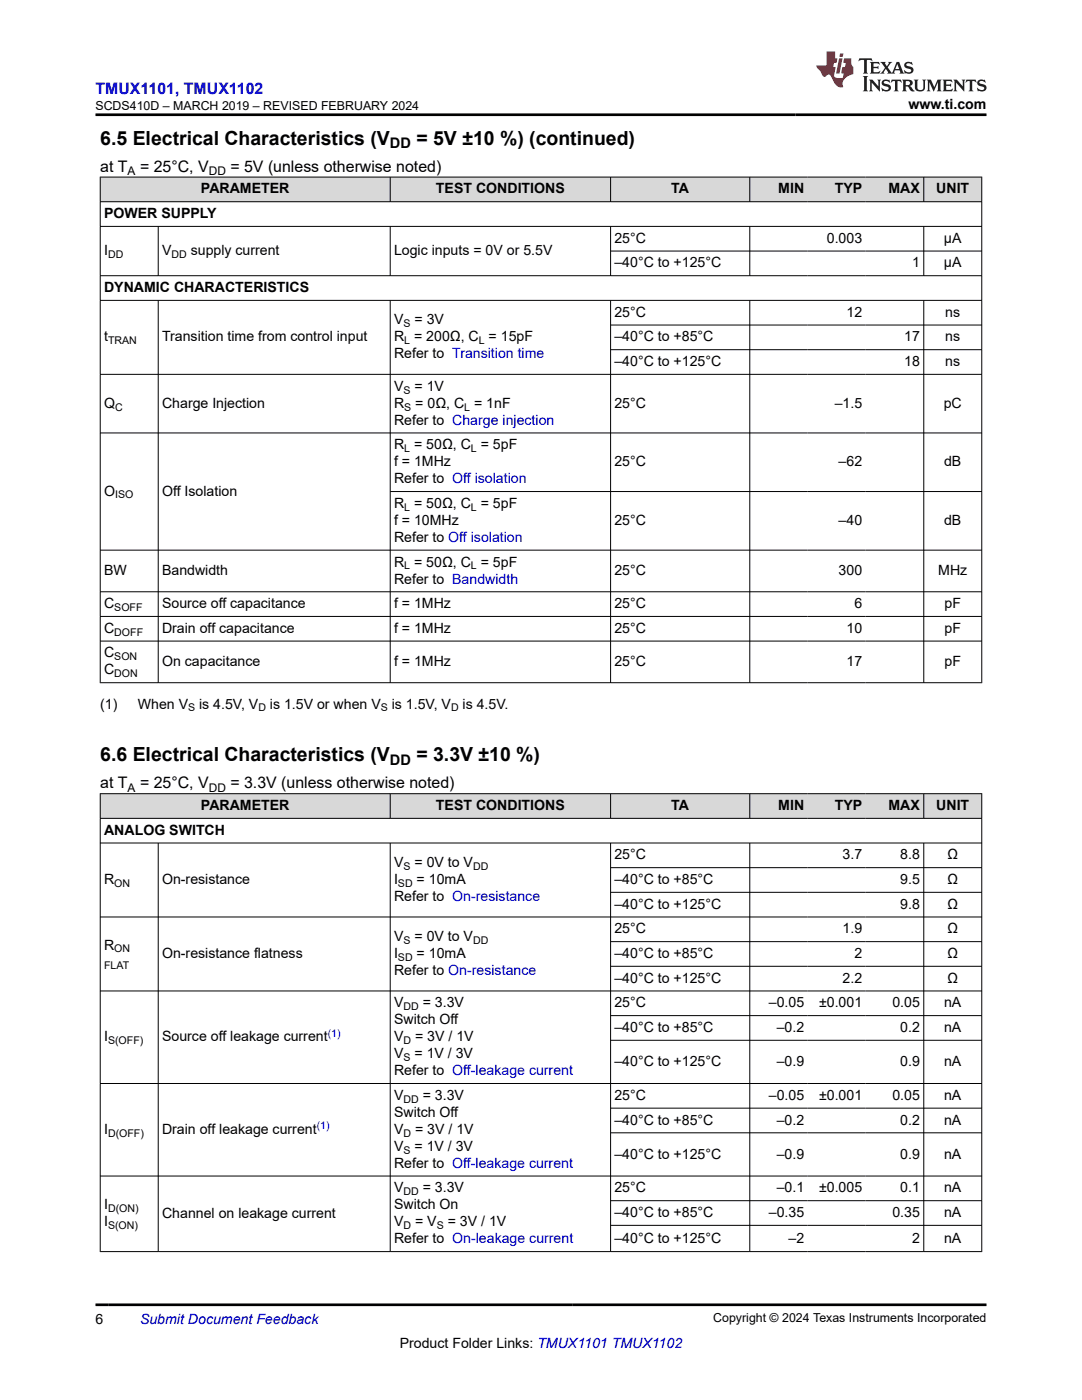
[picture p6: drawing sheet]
<svg xmlns="http://www.w3.org/2000/svg" width="216mm" height="279mm" viewBox="0 0 216 279" stroke-linecap="round" stroke-linejoin="round" font-family="sans-serif">
<defs><g id="words">
<g font-size="3.9">
<text x="20" y="28.8">6.5 Electrical Characteristics (V</text>
<text x="83.1" y="28.8">= 5V ±10 %) (continued)</text>
<text x="20" y="151.9">6.6 Electrical Characteristics (V</text>
<text x="83.1" y="151.9">= 3.3V ±10 %)</text>
</g>
<text font-size="3.2" fill="#00f" x="19" y="18.7">TMUX1101, TMUX1102</text>
<g font-size="3.2">
<text x="20" y="34.3">at T</text>
<text x="27.9" y="34.3">= 25°C, V</text>
<text x="46" y="34.3">= 5V (unless otherwise noted)</text>
<text x="20" y="157.3">at T</text>
<text x="27.9" y="157.3">= 25°C, V</text>
<text x="46" y="157.3">= 3.3V (unless otherwise noted)</text>
</g>
<g font-size="2.9">
<text x="77.8" y="29.6">DD</text>
<text x="77.8" y="152.7">DD</text>
</g>
<g font-size="2.8">
<text x="181.3" y="21.8">www.ti.com</text>
<text x="40.1" y="38.6">PARAMETER</text>
<text x="87" y="38.6">TEST CONDITIONS</text>
<text x="133.9" y="38.6">TA</text>
<text x="155.3" y="38.6">MIN</text>
<text x="166.6" y="38.6">TYP</text>
<text x="177.3" y="38.6">MAX</text>
<text x="186.8" y="38.6">UNIT</text>
<text x="20.8" y="43.5">POWER SUPPLY</text>
<text x="20.8" y="50.9">I</text>
<text x="32.3" y="50.9">V</text>
<text x="38.1" y="50.9">supply current</text>
<text x="78.6" y="50.9">Logic inputs = 0V or 5.5V</text>
<text x="122.6" y="48.5">25°C</text>
<text x="122.6" y="53.4">–40°C to +125°C</text>
<text x="165" y="48.5">0.003</text>
<text x="182" y="53.4">1</text>
<text x="188.4" y="48.5">µA</text>
<text x="188.4" y="53.4">µA</text>
<text x="20.8" y="58.3">DYNAMIC CHARACTERISTICS</text>
<text x="78.6" y="64.8">V</text>
<text x="82.7" y="64.8">= 3V</text>
<text x="122.6" y="63.2">25°C</text>
<text x="168.9" y="63.2">12</text>
<text x="188.6" y="63.2">ns</text>
<text x="20.8" y="68.1">t</text>
<text x="32.3" y="68.1">Transition time from control input</text>
<text x="78.6" y="68.1">R = 200Ω, C = 15pF</text>
<text x="78.6" y="71.5">Refer to Transition time</text>
<text x="122.6" y="68.1">–40°C to +85°C</text>
<text x="180.4" y="68.1">17</text>
<text x="188.6" y="68.1">ns</text>
<text x="78.6" y="78">V</text>
<text x="82.7" y="78">= 1V</text>
<text x="122.6" y="73.1">–40°C to +125°C</text>
<text x="180.4" y="73.1">18</text>
<text x="188.6" y="73.1">ns</text>
<text x="20.8" y="81.4">Q</text>
<text x="32.3" y="81.4">Charge Injection</text>
<text x="78.6" y="81.4">R</text>
<text x="82.9" y="81.4">= 0Ω, C = 1nF</text>
<text x="122.6" y="81.4">25°C</text>
<text x="166.6" y="81.4">–1.5</text>
<text x="188.3" y="81.4">pC</text>
<text x="78.6" y="84.8">Refer to Charge injection</text>
<text x="78.6" y="89.7">R = 50Ω, C = 5pF</text>
<text x="78.6" y="93.1">f = 1MHz</text>
<text x="122.6" y="93.1">25°C</text>
<text x="167.3" y="93.1">–62</text>
<text x="188.4" y="93.1">dB</text>
<text x="20.8" y="98.9">O</text>
<text x="32.3" y="98.9">Off Isolation</text>
<text x="78.6" y="96.5">Refer to Off isolation</text>
<text x="78.6" y="101.4">R = 50Ω, C = 5pF</text>
<text x="78.6" y="104.8">f = 10MHz</text>
<text x="122.6" y="104.8">25°C</text>
<text x="167.3" y="104.8">–40</text>
<text x="188.4" y="104.8">dB</text>
<text x="78.6" y="108.1">Refer to Off isolation</text>
<text x="78.6" y="113.1">R = 50Ω, C = 5pF</text>
<text x="20.8" y="114.8">BW</text>
<text x="32.3" y="114.8">Bandwidth</text>
<text x="78.6" y="116.5">Refer to Bandwidth</text>
<text x="122.6" y="114.8">25°C</text>
<text x="167.3" y="114.8">300</text>
<text x="187.2" y="114.8">MHz</text>
<text x="20.8" y="121.4">C</text>
<text x="32.3" y="121.4">Source off capacitance</text>
<text x="78.6" y="121.4">f = 1MHz</text>
<text x="122.6" y="121.4">25°C</text>
<text x="170.5" y="121.4">6</text>
<text x="188.5" y="121.4">pF</text>
<text x="20.8" y="126.3">C</text>
<text x="20.8" y="131.2">C</text>
<text x="32.3" y="126.3">Drain off capacitance</text>
<text x="78.6" y="126.3">f = 1MHz</text>
<text x="122.6" y="126.3">25°C</text>
<text x="168.9" y="126.3">10</text>
<text x="188.5" y="126.3">pF</text>
<text x="20.8" y="134.6">C</text>
<text x="32.3" y="132.9">On capacitance</text>
<text x="78.6" y="132.9">f = 1MHz</text>
<text x="122.6" y="132.9">25°C</text>
<text x="168.9" y="132.9">17</text>
<text x="188.5" y="132.9">pF</text>
<text x="20" y="141.4">(1)</text>
<text x="27.5" y="141.4">When V</text>
<text x="39.7" y="141.4">is 4.5V, V</text>
<text x="53.9" y="141.4">is 1.5V or when V</text>
<text x="78.2" y="141.4">is 1.5V, V</text>
<text x="92.3" y="141.4">is 4.5V.</text>
<text x="40.1" y="161.7">PARAMETER</text>
<text x="87" y="161.7">TEST CONDITIONS</text>
<text x="133.9" y="161.7">TA</text>
<text x="155.3" y="161.7">MIN</text>
<text x="166.6" y="161.7">TYP</text>
<text x="177.3" y="161.7">MAX</text>
<text x="186.8" y="161.7">UNIT</text>
<text x="20.8" y="166.6">ANALOG SWITCH</text>
<text x="78.6" y="173">V</text>
<text x="82.7" y="173">= 0V to V</text>
<text x="122.6" y="171.5">25°C</text>
<text x="168.1" y="171.5">3.7</text>
<text x="179.6" y="171.5">8.8</text>
<text x="189.1" y="171.5">Ω</text>
<text x="20.8" y="176.4">R</text>
<text x="32.3" y="176.4">On-resistance</text>
<text x="78.6" y="176.4">I</text>
<text x="78.6" y="179.8">Refer to On-resistance</text>
<text x="83.1" y="176.4">= 10mA</text>
<text x="122.6" y="176.4">–40°C to +85°C</text>
<text x="179.6" y="176.4">9.5</text>
<text x="189.1" y="176.4">Ω</text>
<text x="122.6" y="181.4">–40°C to +125°C</text>
<text x="179.6" y="181.4">9.8</text>
<text x="189.1" y="181.4">Ω</text>
<text x="20.8" y="189.5">R</text>
<text x="32.3" y="191.2">On-resistance flatness</text>
<text x="78.6" y="191.2">I</text>
<text x="78.6" y="187.8">V</text>
<text x="82.7" y="187.8">= 0V to V</text>
<text x="83.1" y="191.2">= 10mA</text>
<text x="122.6" y="186.3">25°C</text>
<text x="122.6" y="191.2">–40°C to +85°C</text>
<text x="168.1" y="186.3">1.9</text>
<text x="170.5" y="191.2">2</text>
<text x="189.1" y="186.3">Ω</text>
<text x="189.1" y="191.2">Ω</text>
<text x="78.6" y="194.6">Refer to On-resistance</text>
<text x="122.6" y="196.1">–40°C to +125°C</text>
<text x="168.1" y="196.1">2.2</text>
<text x="189.1" y="196.1">Ω</text>
<text x="78.6" y="201">V</text>
<text x="84.4" y="201">= 3.3V</text>
<text x="122.6" y="201">25°C</text>
<text x="153.4" y="201">–0.05</text>
<text x="163.4" y="201">±0.001</text>
<text x="178.1" y="201">0.05</text>
<text x="188.4" y="201">nA</text>
<text x="20.8" y="207.8">I</text>
<text x="32.3" y="207.8">Source off leakage current</text>
<text x="78.6" y="204.4">Switch Off</text>
<text x="78.6" y="207.8">V</text>
<text x="82.8" y="207.8">= 3V / 1V</text>
<text x="122.6" y="206">–40°C to +85°C</text>
<text x="155" y="206">–0.2</text>
<text x="179.6" y="206">0.2</text>
<text x="188.4" y="206">nA</text>
<text x="78.6" y="214.6">Refer to Off-leakage current</text>
<text x="78.6" y="211.2">V</text>
<text x="82.7" y="211.2">= 1V / 3V</text>
<text x="122.6" y="212.7">–40°C to +125°C</text>
<text x="155" y="212.7">–0.9</text>
<text x="179.6" y="212.7">0.9</text>
<text x="188.4" y="212.7">nA</text>
<text x="78.6" y="219.5">V</text>
<text x="84.4" y="219.5">= 3.3V</text>
<text x="122.6" y="219.5">25°C</text>
<text x="153.4" y="219.5">–0.05</text>
<text x="163.4" y="219.5">±0.001</text>
<text x="178.1" y="219.5">0.05</text>
<text x="188.4" y="219.5">nA</text>
<text x="20.8" y="226.3">I</text>
<text x="32.3" y="226.3">Drain off leakage current</text>
<text x="78.6" y="222.9">Switch Off</text>
<text x="78.6" y="226.3">V</text>
<text x="82.8" y="226.3">= 3V / 1V</text>
<text x="122.6" y="224.4">–40°C to +85°C</text>
<text x="155" y="224.4">–0.2</text>
<text x="179.6" y="224.4">0.2</text>
<text x="188.4" y="224.4">nA</text>
<text x="78.6" y="233.1">Refer to Off-leakage current</text>
<text x="78.6" y="229.7">V</text>
<text x="82.7" y="229.7">= 1V / 3V</text>
<text x="122.6" y="231.2">–40°C to +125°C</text>
<text x="155" y="231.2">–0.9</text>
<text x="179.6" y="231.2">0.9</text>
<text x="188.4" y="231.2">nA</text>
<text x="78.6" y="238">V</text>
<text x="84.4" y="238">= 3.3V</text>
<text x="122.6" y="238">25°C</text>
<text x="155" y="238">–0.1</text>
<text x="163.4" y="238">±0.005</text>
<text x="179.6" y="238">0.1</text>
<text x="188.4" y="238">nA</text>
<text x="20.8" y="241.4">I</text>
<text x="20.8" y="244.8">I</text>
<text x="32.3" y="243.1">Channel on leakage current</text>
<text x="78.6" y="241.4">Switch On</text>
<text x="78.6" y="244.8">V</text>
<text x="82.8" y="244.8">= V</text>
<text x="89.3" y="244.8">= 3V / 1V</text>
<text x="122.6" y="242.9">–40°C to +85°C</text>
<text x="153.4" y="242.9">–0.35</text>
<text x="178.1" y="242.9">0.35</text>
<text x="188.4" y="242.9">nA</text>
<text x="78.6" y="248.1">Refer to On-leakage current</text>
<text x="122.6" y="248">–40°C to +125°C</text>
<text x="157.3" y="248">–2</text>
<text x="182" y="248">2</text>
<text x="188.4" y="248">nA</text>
<text x="19" y="264.2">6</text>
<text x="79.8" y="269">Product Folder Links: TMUX1101 TMUX1102</text>
</g>
<text font-size="2.8" fill="#00f" x="27.9" y="264.2">Submit Document Feedback</text>
<g font-size="2.5">
<text x="19.1" y="21.9">SCDS410D – MARCH 2019 – REVISED FEBRUARY 2024</text>
<text x="142.3" y="263.9">Copyright © 2024 Texas Instruments Incorporated</text>
</g>
<g font-size="2.4">
<text x="25.5" y="34.9">A</text>
<text x="41.7" y="34.9">DD</text>
<text x="25.5" y="158">A</text>
<text x="41.7" y="158">DD</text>
</g>
<g font-size="2.1">
<text x="21.6" y="51.5">DD</text>
<text x="34.2" y="51.5">DD</text>
<text x="80.5" y="65.3">S</text>
<text x="21.6" y="68.7">TRAN</text>
<text x="80.7" y="68.7">L</text>
<text x="95.5" y="68.7">L</text>
<text x="23" y="81.9">C</text>
<text x="80.5" y="78.5">S</text>
<text x="80.7" y="81.9">S</text>
<text x="92.6" y="81.9">L</text>
<text x="80.7" y="90.2">L</text>
<text x="94" y="90.2">L</text>
<text x="23" y="99.5">ISO</text>
<text x="80.7" y="101.9">L</text>
<text x="94" y="101.9">L</text>
<text x="80.7" y="113.6">L</text>
<text x="94" y="113.6">L</text>
<text x="22.8" y="121.9">SOFF</text>
<text x="22.8" y="126.9">DOFF</text>
<text x="22.8" y="131.8">SON</text>
<text x="22.8" y="135.2">DON</text>
<text x="37.5" y="142">S</text>
<text x="51.6" y="142">D</text>
<text x="76" y="142">S</text>
<text x="90" y="142">D</text>
<text x="80.5" y="173.6">S</text>
<text x="94.4" y="173.6">DD</text>
<text x="22.8" y="177">ON</text>
<text x="79.4" y="177">SD</text>
<text x="22.8" y="190.1">ON</text>
<text x="79.4" y="191.8">SD</text>
<text x="80.5" y="188.4">S</text>
<text x="94.4" y="188.4">DD</text>
<text x="20.8" y="193.5">FLAT</text>
<text x="80.5" y="201.6">DD</text>
<text x="21.6" y="208.4">S(OFF)</text>
<text x="80.5" y="208.4">D</text>
<text x="80.5" y="211.8">S</text>
<text x="80.5" y="220.1">DD</text>
<text x="21.6" y="226.8">D(OFF)</text>
<text x="80.5" y="226.8">D</text>
<text x="80.5" y="230.2">S</text>
<text x="80.5" y="238.5">DD</text>
<text x="21.6" y="241.9">D(ON)</text>
<text x="21.6" y="245.3">S(ON)</text>
<text x="80.5" y="245.3">D</text>
<text x="87.1" y="245.3">S</text>
</g>
<g font-size="2.1" fill="#00f">
<text x="65.4" y="206.9">(1)</text>
<text x="63.2" y="225.3">(1)</text>
</g>
</g></defs>
<g fill="#d8d8d8">
<path d="M20 35.3h175.9v5h-175.9z" fill-rule="evenodd"/>
<path d="M20.1 35.4h57.7v4.8h-57.7z" fill-rule="evenodd"/>
<path d="M77.9 35.4h43.9v4.8h-43.9z" fill-rule="evenodd"/>
<path d="M121.9 35.4h27.6v4.8h-27.6z" fill-rule="evenodd"/>
<path d="M149.7 35.4h11.5v4.8h-11.5z" fill-rule="evenodd"/>
<path d="M161.2 35.4h11.6v4.8h-11.6z" fill-rule="evenodd"/>
<path d="M172.8 35.4h11.5v4.8h-11.5z" fill-rule="evenodd"/>
<path d="M184.4 35.4h11.4v4.8h-11.4z" fill-rule="evenodd"/>
</g>
<g fill="none" stroke="#000" stroke-width=".2">
<path d="M19.9 35.3h176.1M20 35.3v101M77.9 35.3v5M121.8 35.3v5M149.6 35.3v5M184.3 35.3v5M195.9 35.3v101M19.9 40.3h176.1M19.9 45.2h176.1M19.9 55h176.1M19.9 59.9h176.1M31.6 45.2v9.9"/>
<path d="M31.6 59.9v76.4M77.9 45.2v9.9M77.9 59.9v76.4M121.8 45.2v9.9M121.8 59.9v76.4M121.8 50.1h74.2M149.6 45.2v9.9M149.6 59.9v76.4M184.3 45.2v9.9M184.3 59.9v76.4M19.9 74.7h176.1M121.8 64.9h74.2"/>
<path d="M121.8 69.8h74.2M19.9 86.4h176.1M77.9 98.1h118.1M19.9 109.8h176.1M19.9 118.1h176.1M19.9 123h176.1M19.9 127.9h176.1M19.9 136.3h176.1"/>
</g>
<g fill="#d8d8d8">
<path d="M20 158.4h175.9v4.9h-175.9z" fill-rule="evenodd"/>
<path d="M20.1 158.5h57.7v4.8h-57.7z" fill-rule="evenodd"/>
<path d="M77.9 158.5h43.9v4.8h-43.9z" fill-rule="evenodd"/>
<path d="M121.9 158.5h27.6v4.8h-27.6z" fill-rule="evenodd"/>
<path d="M149.7 158.5h11.5v4.8h-11.5z" fill-rule="evenodd"/>
<path d="M161.2 158.5h11.6v4.8h-11.6z" fill-rule="evenodd"/>
<path d="M172.8 158.5h11.5v4.8h-11.5z" fill-rule="evenodd"/>
<path d="M184.4 158.5h11.4v4.8h-11.4z" fill-rule="evenodd"/>
</g>
<g fill="none" stroke="#000" stroke-width=".2">
<path d="M19.9 158.4h176.1M20 158.3v91.5M77.9 158.3v5.1M121.8 158.3v5.1M149.6 158.3v5.1M184.3 158.3v5.1M195.9 158.3v91.5M19.9 163.3h176.1M19.9 168.2h176.1M31.6 168.2v81.6M77.9 168.2v81.6M121.8 168.2v81.6"/>
<path d="M121.8 173.2h74.2M121.8 178.1h74.2M149.6 168.2v81.6M184.3 168.2v81.6M19.9 197.8h176.1M121.8 187.9h74.2M121.8 192.8h74.2M196 183h-176.1M19.9 216.2h176.1M121.8 202.7h74.2M121.8 207.6h74.2M121.8 221.2h74.2"/>
<path d="M121.8 226.1h74.2M121.8 239.6h74.2M196 234.7h-176.1M121.8 244.5h74.2M196 249.8h-176.1"/>
</g>
<path d="M171.5 11.6l-.2 .6 .5-.2h.6v.1v2.2l-.2 .4h1l-.2-.4v-2.2v-.1h.5l.5 .2-.1-.6zM173.6 12.4l.2 .3v1.6l-.2 .4h1.9l.1-.6a1.08 1.08 0 0 1-1.3 .2v-.7h.6l.4 .2v-.7l-.4 .2h-.6v-.5l.2-.2a1 1 0 0 1 1 .3l-.1-.5zM175.7 12.4l.9 1.1-1 1.2h.9l-.2-.2 .5-.8 .4 .8-.2 .2h1.6l-.2-.2 .2-.5h.9l.1 .5-.1 .2h.9l-.2-.4-.8-1.9h-.5l-.9 2.1-.9-1.1 .9-1h-.8l.2 .2-.4 .6-.4-.6 .2-.2zM179 12.8l.4 1h-.7zM180.7 12.5a.65 .65 0 0 0-.2 .7 .65 .65 0 0 0 .6 .5l.6 .1 .1 .3a.79 .79 0 0 1-.7 .4 .79 .79 0 0 1-.7-.5l.1 .7 .2-.1a.93 .93 0 0 0 1.1 0 .93 .93 0 0 0 .4-.9 1.46 1.46 0 0 0-1.2-.6l-.1-.3a1.09 1.09 0 0 1 1.2 .2l-.2-.6-.1 .1-.5-.2zM172.2 15.2l.2 .4v2.2l-.2 .4h1l-.2-.4v-2.2l.2-.4zM173.4 15.9l.2 .4v1.5l-.2 .4h.8l-.3-.4 .1-1.3 1.6 1.8v-2l.2-.4h-.7l.1 .2 .1 1.1-1.2-1.3zM176.2 16a.65 .65 0 0 0-.2 .8 .65 .65 0 0 0 .6 .4l.6 .2 .1 .2a.79 .79 0 0 1-.7 .4 .79 .79 0 0 1-.7-.5l.1 .7 .2-.1a.93 .93 0 0 0 1.1 .1 .93 .93 0 0 0 .4-1 1.46 1.46 0 0 0-1.2-.5l-.1-.4a1.09 1.09 0 0 1 1.2 .2l-.1-.6-.2 .1-.5-.1zM177.9 15.9l-.1 .6a.63 .63 0 0 1 .8-.3v1.6l-.3 .4h1l-.2-.4v-1.6a.66 .66 0 0 1 .8 .3l-.1-.6zM180 15.9l.2 .4v1.5l-.2 .4h1l-.2-.2-.1-.7h.5l.1 .2a.79 .79 0 0 0 1.2 .6l-1-.9a.61 .61 0 0 0 .6-.6 .61 .61 0 0 0-.5-.7zM180.8 16.2h.1a.47 .47 0 0 1 .5 .1 .47 .47 0 0 1 .1 .5l-.1 .1-.7 .1zM182.3 15.9l.2 .2a2.27 2.27 0 0 0 .4 2 1.04 1.04 0 0 0 1.7-.7v-1.3l.2-.2h-.8l.2 .4v1.1a.6 .6 0 0 1-.6 .6 .6 .6 0 0 1-.6-.6v-1.1l.3-.4zM184.9 15.9l.2 .4v1.5l-.2 .4h.8l-.3-.4v-1.4l.9 1.9 .9-1.9v1.4l-.3 .4h1l-.2-.4v-1.5l.2-.4h-.8l-.7 1.5-.6-1.5zM188.1 15.9l.2 .4v1.5l-.2 .4h1.9l.1-.6a1.09 1.09 0 0 1-1.3 .2v-.7h.6l.4 .2v-.6l-.4 .2h-.6v-.6l.2-.1a1.01 1.01 0 0 1 1 .3l-.1-.6zM190.2 15.9l.3 .4v1.5l-.3 .4h.8l-.2-.4v-1.3l1.6 1.8v-2l.2-.4h-.7l.2 .2v1.1l-1.2-1.3zM192.8 15.9l-.1 .6a.63 .63 0 0 1 .8-.3v1.6l-.3 .4h1l-.2-.4v-1.6a.66 .66 0 0 1 .8 .3l-.1-.6zM195.2 16a.65 .65 0 0 0-.2 .8 .65 .65 0 0 0 .6 .4l.6 .2 .2 .2a.79 .79 0 0 1-.7 .4 .79 .79 0 0 1-.7-.5l.1 .7 .2-.1a.93 .93 0 0 0 1 .1 .93 .93 0 0 0 .5-1 1.46 1.46 0 0 0-1.3-.5v-.4a1.09 1.09 0 0 1 1.2 .2l-.2-.6-.2 .1-.5-.1z" fill="#231f20"/>
<path d="M164.9 10.3v2.7h-2l.1 .4 .8 1a.95 .95 0 0 0 1 .9 .59 .59 0 0 1 .5-.4 .59 .59 0 0 1 .5 .3l.4 .8a1.59 1.59 0 0 0 2.1 1.4 1.61 1.61 0 0 1 1-2.3l1-.3-.1-1.5a1.59 1.59 0 0 1-.3-1.7h-1.5l-.2 .9h.6l-.2 .9h-.5l-.2 .9v.3l.4 .1-.1 .9h-.7a.73 .73 0 0 1-1-.7l.3-1.5h-.5l.1-.9h.5l.2-.9h-.5v-1.3zM167.4 11.6l-.6 3.1h.7l.6-3.1zM167.6 10.7l-.1 .6h.7l.1-.6z" fill="#ed1c24"/>
<path d="M19 22.9h177.8M19 260.4h177.8" fill="none" stroke="#000" stroke-width=".53"/>
<use href="#words"/>
</svg>
